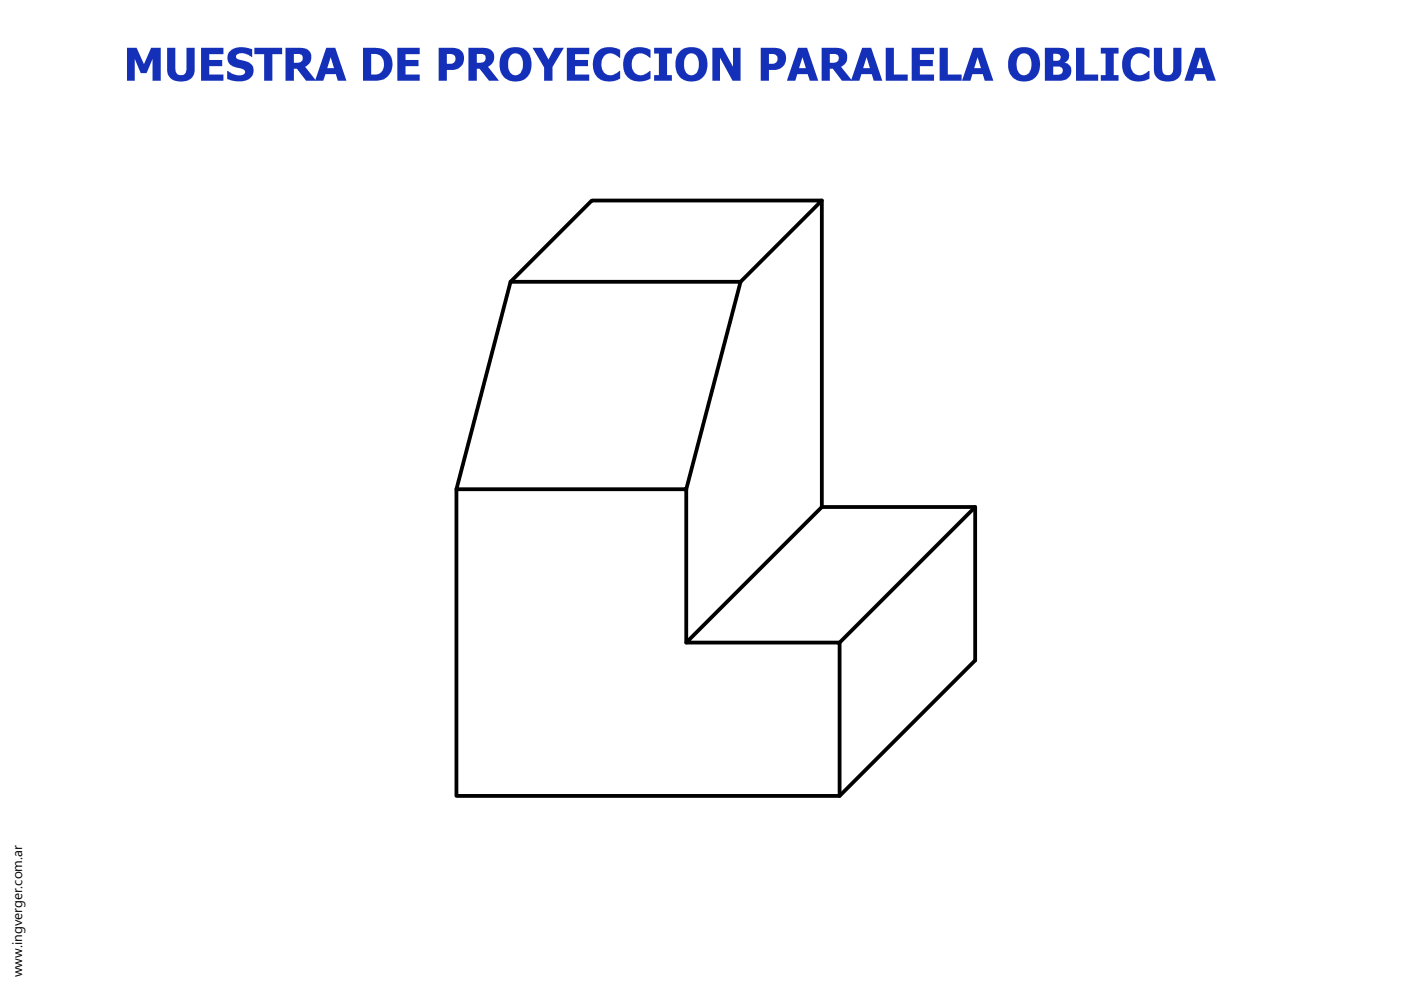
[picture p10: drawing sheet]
<svg xmlns="http://www.w3.org/2000/svg" width="297mm" height="210mm" viewBox="0 0 297 210" stroke-linecap="round" stroke-linejoin="round" font-family="sans-serif">
<defs><g id="words">
<text font-size="2.9" x="4.7" y="207.2" transform="rotate(-90 4.7 207.2)">www.ingverger.com.ar</text>
</g></defs>
<g fill="#1430b8">
<path d="M26.9 10.1h2.1l1.5 3.5 1.5-3.5h2.1v7h-1.8v-4.6l-1.2 3h-1.3l-1.2-3v4.6h-1.7z"/>
<path d="M35.4 10.1h1.8v4.4a1.21 1.21 0 0 0 1.2 1.4 1.21 1.21 0 0 0 1.1-1.4v-4.4h1.8v5l-.2 .6-.7 1-.9 .5-.8 .1-1.1-.1-.9-.3-.8-.5-.3-.6-.2-.8z"/>
<path d="M42.6 10.1h4.8v1.4h-3v1.2h2.7v1.3h-2.7v1.8h3v1.3h-4.8z"/>
<path d="M48.6 11l.5-.4 1.1-.5 1.3-.1 1.1 .2 .9 .3v1.6l-1.4-.7-.9-.1a.82 .82 0 0 0-.9 .2 .82 .82 0 0 0-.1 .9l2.1 .7 .7 .3a2.18 2.18 0 0 1 .6 2.5 2.18 2.18 0 0 1-2.1 1.3h-1.5l-1.8-.5v-1.7l1.3 .8 1.1 .2a.94 .94 0 0 0 1.3-1l-.5-.4-1.7-.4-.7-.4a2.03 2.03 0 0 1-.4-2.8z"/>
<path d="M53.9 10.1h5.9v1.4h-2.1v5.6h-1.7v-5.6h-2.1z"/>
<path d="M84.2 10.1h4.8v1.4h-3v1.2h2.7v1.3h-2.7v1.8h3v1.3h-4.8z"/>
<path d="M112.9 10.1h2l1.4 2.5 1.3-2.5h1.9l-2.4 4.1v2.9h-1.7v-2.8z"/>
<path d="M120.2 10.1h4.7v1.4h-3v1.2h2.8v1.3h-2.8v1.8h3v1.3h-4.7z"/>
<path d="M126.7 10.9l.6-.5 .8-.3 1.6-.1 1 .2 .8 .4v1.6l-1.5-.8-.7-.1a2.24 2.24 0 0 0-1.7 3.1l.1 .3a2.05 2.05 0 0 0 3.6 .4l.2-.1v1.7l-.7 .3-1.9 .3-1.1-.2-.9-.5-.8-1-.4-1.7 .2-1.7z"/>
<path d="M133.1 11l.6-.6 .9-.3 1.5-.1 1 .2 .8 .4v1.6l-1.3-.8-.7-.1a2.19 2.19 0 0 0-1.9 2.9l.1 .5a2.03 2.03 0 0 0 3.6 .4l.2-.1v1.7l-.8 .3-.8 .2h-1.3l-1.2-.3-.5-.3-.8-1.1-.4-1.5 .1-1.5 .4-.9z"/>
<path d="M138.7 10.1h3.8v1.3h-1.1v4.5h1.1v1.2h-3.8v-1.2h1v-4.5h-1z"/>
<path d="M151 10.1h2.2l2.2 4.1v-4.1h1.6v7h-1.7l-2.6-4.9v4.9h-1.7z"/>
<path d="M187.8 10.1h1.7v5.7h2.9v1.3h-4.6z"/>
<path d="M193.3 10.1h4.7v1.4h-3v1.2h2.8v1.3h-2.8v1.8h3v1.3h-4.7z"/>
<path d="M199.2 10.1h1.8v5.7h2.9v1.3h-4.7z"/>
<path d="M228.1 10.1h1.8v5.7h2.9v1.3h-4.7z"/>
<path d="M233.4 10.1h3.8v1.3h-1.1v4.5h1.1v1.2h-3.8v-1.2h1v-4.5h-1z"/>
<path d="M238.8 11l.6-.5 1-.4 1.5-.1 1 .2 .8 .4v1.6l-1.3-.8-.7-.1a2.19 2.19 0 0 0-1.9 2.9l.1 .6a2.02 2.02 0 0 0 3.6 .3l.2-.1v1.7l-1 .4-1.1 .2-1.1-.1-1.1-.4-.5-.4-.7-1-.3-1.2 .2-1.9z"/>
<path d="M244.6 10.1h1.8v4.4a1.21 1.21 0 0 0 1.2 1.4 1.21 1.21 0 0 0 1.2-1.4v-4.4h1.7v5l-.1 .6-.7 1-.7 .4-1.1 .2-1.1-.1-.9-.3-.7-.5-.4-.6-.2-.8z"/>
<path d="M60.5 10.1l4.1 .2a2.04 2.04 0 0 1 1.4 1.8 2.04 2.04 0 0 1-1.2 2l-.1 .1 2.3 2.9h-2.1l-2-2.5h-.6v2.5h-1.8zM62.3 11.4v1.9h.6a.98 .98 0 0 0 1.3-.9 .98 .98 0 0 0-1.3-1z"/>
<path d="M69.2 10.1h1.9l2.3 7h-1.8l-.4-1.4h-2.2l-.5 1.4h-1.7zM70.1 12.1l-.7 2.3h1.4z"/>
<path d="M77 10.1l3.5 .1 1.2 .4 .7 .7 .7 1.2 .1 1.4-.4 1.5-.9 1.1-.7 .4-.9 .2h-3.3zM78.7 11.4v4.4h.9a2.22 2.22 0 0 0 1.5-3.5l-.1-.1a2.22 2.22 0 0 0-2.3-.8z"/>
<path d="M93 10.1h3.1l.8 .2 .6 .3a2.41 2.41 0 0 1 .7 2.8 2.41 2.41 0 0 1-2.5 1.4h-1v2.3h-1.7zM94.7 11.4v2.1h.3a1.12 1.12 0 0 0 1.5-.5 1.12 1.12 0 0 0-.5-1.5z"/>
<path d="M99.3 10.1h3.4l1 .3a2.08 2.08 0 0 1 1.1 1.9 2.08 2.08 0 0 1-1.3 1.9l2.3 2.9h-2.1l-2-2.5h-.6v2.5h-1.8zM101.1 11.4v1.9h.6a.98 .98 0 0 0 1.3-1 .98 .98 0 0 0-1.4-.9z"/>
<path d="M106.8 10.9l1.3-.8 1.7-.1 1.3 .4 1 .9 .5 1.3 .1 1.5-.3 1.2-.9 1.3-1 .5-1.5 .2-1.4-.4-.8-.6-.4-.5-.4-.9-.1-1.9 .4-1.2zM108.4 11.6l-.6 1.2-.1 1.4 .2 .5a1.5 1.5 0 0 0 1.7 1.2 1.5 1.5 0 0 0 1.2-1.6l-.1-1.8a1.46 1.46 0 0 0-2.3-.9z"/>
<path d="M144 11.1l.5-.5 .7-.4 .9-.2h1l1.4 .5 .8 .6 .6 1.5 .1 1.6-.3 1.1-.9 1.3-1 .5-1.5 .2-1.1-.2-1.1-.8-.6-1-.3-1.1 .1-1.7zM145.7 11.6l-.6 1.2 .1 1.9a1.5 1.5 0 0 0 1.6 1.2 1.5 1.5 0 0 0 1.3-1.6l-.1-1.8a1.46 1.46 0 0 0-2.3-.9z"/>
<path d="M161.3 10.1l3.7 .2a2.27 2.27 0 0 1 .9 3.9l-1.1 .5-1.8 .1v2.3h-1.7zM163 11.4v2.1h.2a1.13 1.13 0 0 0 1.5-.4 1.13 1.13 0 0 0-.3-1.5z"/>
<path d="M169.2 10.1h1.9l2.4 7h-1.8l-.5-1.4h-2.2l-.4 1.4h-1.8zM170.1 12.1l-.7 2.3h1.5z"/>
<path d="M174.2 10.1h3.3l.9 .2a2.07 2.07 0 0 1 1.2 1.9 2.07 2.07 0 0 1-1.2 1.9l-.1 .1 2.4 2.9h-2.2l-1.9-2.5h-.7v2.5h-1.7zM175.9 11.4v1.9h.6a.99 .99 0 0 0 1.3-.9 .99 .99 0 0 0-1.3-1z"/>
<path d="M182.8 10.1h1.9l2.4 7h-1.8l-.5-1.4h-2.2l-.4 1.4h-1.8zM183.7 12.1l-.7 2.3h1.4z"/>
<path d="M206.3 10.1h1.9l2.4 7h-1.8l-.4-1.4h-2.2l-.5 1.4h-1.7zM207.3 12.1l-.8 2.3h1.5z"/>
<path d="M214.7 10.9l1.2-.8 1.7-.1 1.3 .4 1 .9 .6 1.6-.1 1.8-.5 1.3-.8 .8-1.3 .4h-1.4l-1.5-.6-.6-.7-.5-1.4-.1-1.5 .3-1.2zM216.4 11.5a3.1 3.1 0 0 0 .1 4.3 1.61 1.61 0 0 0 2.2-1.7v-.9l-.2-.7a1.47 1.47 0 0 0-2.1-1z"/>
<path d="M221.5 10.1l4.1 .2a1.63 1.63 0 0 1 1.1 1.4 1.63 1.63 0 0 1-1 1.6 1.88 1.88 0 0 1 1.5 1.9 1.88 1.88 0 0 1-1.6 1.8l-.6 .1h-3.5zM223.3 11.4v1.5h.2a.94 .94 0 0 0 1.4-.9 1.17 1.17 0 0 0-1.5-.6zM223.3 14.1v1.7h.7a.96 .96 0 0 0 1.1-.3 .96 .96 0 0 0 0-1.2l-.4-.2z"/>
<path d="M253.4 10.1h2l2.4 7h-1.9l-.4-1.4h-2.2l-.4 1.4h-1.8zM254.4 12.1l-.7 2.3h1.4z"/>
</g>
<path d="M108.2 59.7l17.3-17.2h48.7l-17.2 17.2M174.2 42.5v65M96.8 103.7v65.1h81.2v-32.6h-32.5l28.7-28.7M145.5 103.7l11.5-44h-48.8l-11.4 44h48.7v32.5M174.2 107.5h32.6v32.5l-28.8 28.8M206.8 107.5l-28.8 28.7" fill="none" stroke="#000" stroke-width=".8"/>
<use href="#words"/>
</svg>
